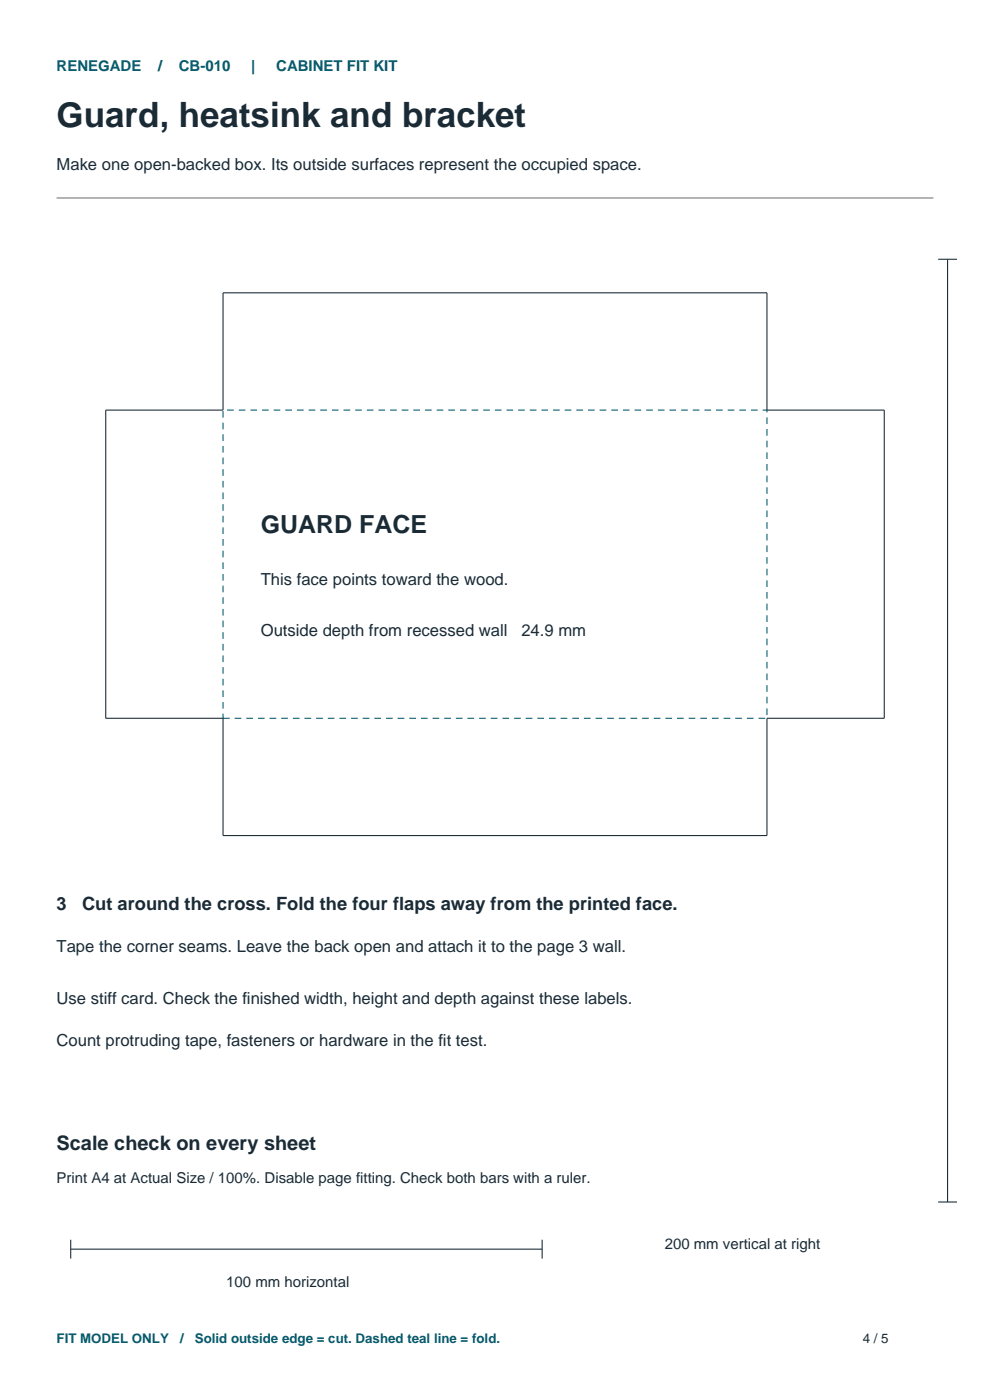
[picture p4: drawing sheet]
<svg xmlns="http://www.w3.org/2000/svg" width="210mm" height="297mm" viewBox="0 0 210 297" stroke-linecap="round" stroke-linejoin="round" font-family="sans-serif">
<defs><g id="words">
<text font-size="7.4" fill="#1a2b36" x="12" y="27">Guard, heatsink and bracket</text>
<text font-size="5.3" fill="#1a2b36" x="55.3" y="113">GUARD FACE</text>
<text font-size="4.2" fill="#1a2b36" x="12" y="244">Scale check on every sheet</text>
<g font-size="3.9" fill="#1a2b36">
<text x="12" y="193">3</text>
<text x="17.4" y="193">Cut around the cross. Fold the four flaps away from the printed face.</text>
</g>
<g font-size="3.5" fill="#1a2b36">
<text x="12" y="36">Make one open-backed box. Its outside surfaces represent the occupied space.</text>
<text x="55.3" y="124">This face points toward the wood.</text>
<text x="55.3" y="135">Outside depth from recessed wall</text>
<text x="110.6" y="135">24.9 mm</text>
<text x="12" y="202">Tape the corner seams. Leave the back open and attach it to the page 3 wall.</text>
<text x="12" y="213">Use stiff card. Check the finished width, height and depth against these labels.</text>
<text x="12" y="222">Count protruding tape, fasteners or hardware in the fit test.</text>
</g>
<g font-size="3.2" fill="#00596b">
<text x="12" y="15">RENEGADE</text>
<text x="33.5" y="15">/</text>
<text x="37.9" y="15">CB-010</text>
<text x="53.3" y="15">|</text>
<text x="58.6" y="15">CABINET FIT KIT</text>
</g>
<g font-size="3.2" fill="#1a2b36">
<text x="12" y="251">Print A4 at Actual Size / 100%. Disable page fitting. Check both bars with a ruler.</text>
<text x="141" y="265">200 mm vertical at right</text>
<text x="48" y="273">100 mm horizontal</text>
</g>
<g font-size="2.8" fill="#00596b">
<text x="12" y="285">FIT MODEL ONLY</text>
<text x="38.2" y="285">/</text>
<text x="41.3" y="285">Solid outside edge = cut. Dashed teal line = fold.</text>
</g>
<text font-size="2.8" fill="#1a2b36" x="183" y="285">4 / 5</text>
</g></defs>
<path d="M12 42h186" fill="none" stroke="#737575" stroke-width=".23"/>
<path d="M199 55h4M201 55v200M22.4 87h24.9v-24.9h115.4v24.9h24.9v65.4h-24.9v24.9h-115.4v-24.9h-24.9zM199 255h4M15 265h100M15 263v4M115 263v4" fill="none" stroke="#1a2b36" stroke-width=".23"/>
<path d="M47.3 87h115.4v65.4h-115.4z" fill="none" stroke="#00596b" stroke-width=".23" stroke-dasharray="1.4 1.1" stroke-linecap="butt"/>
<use href="#words"/>
</svg>
